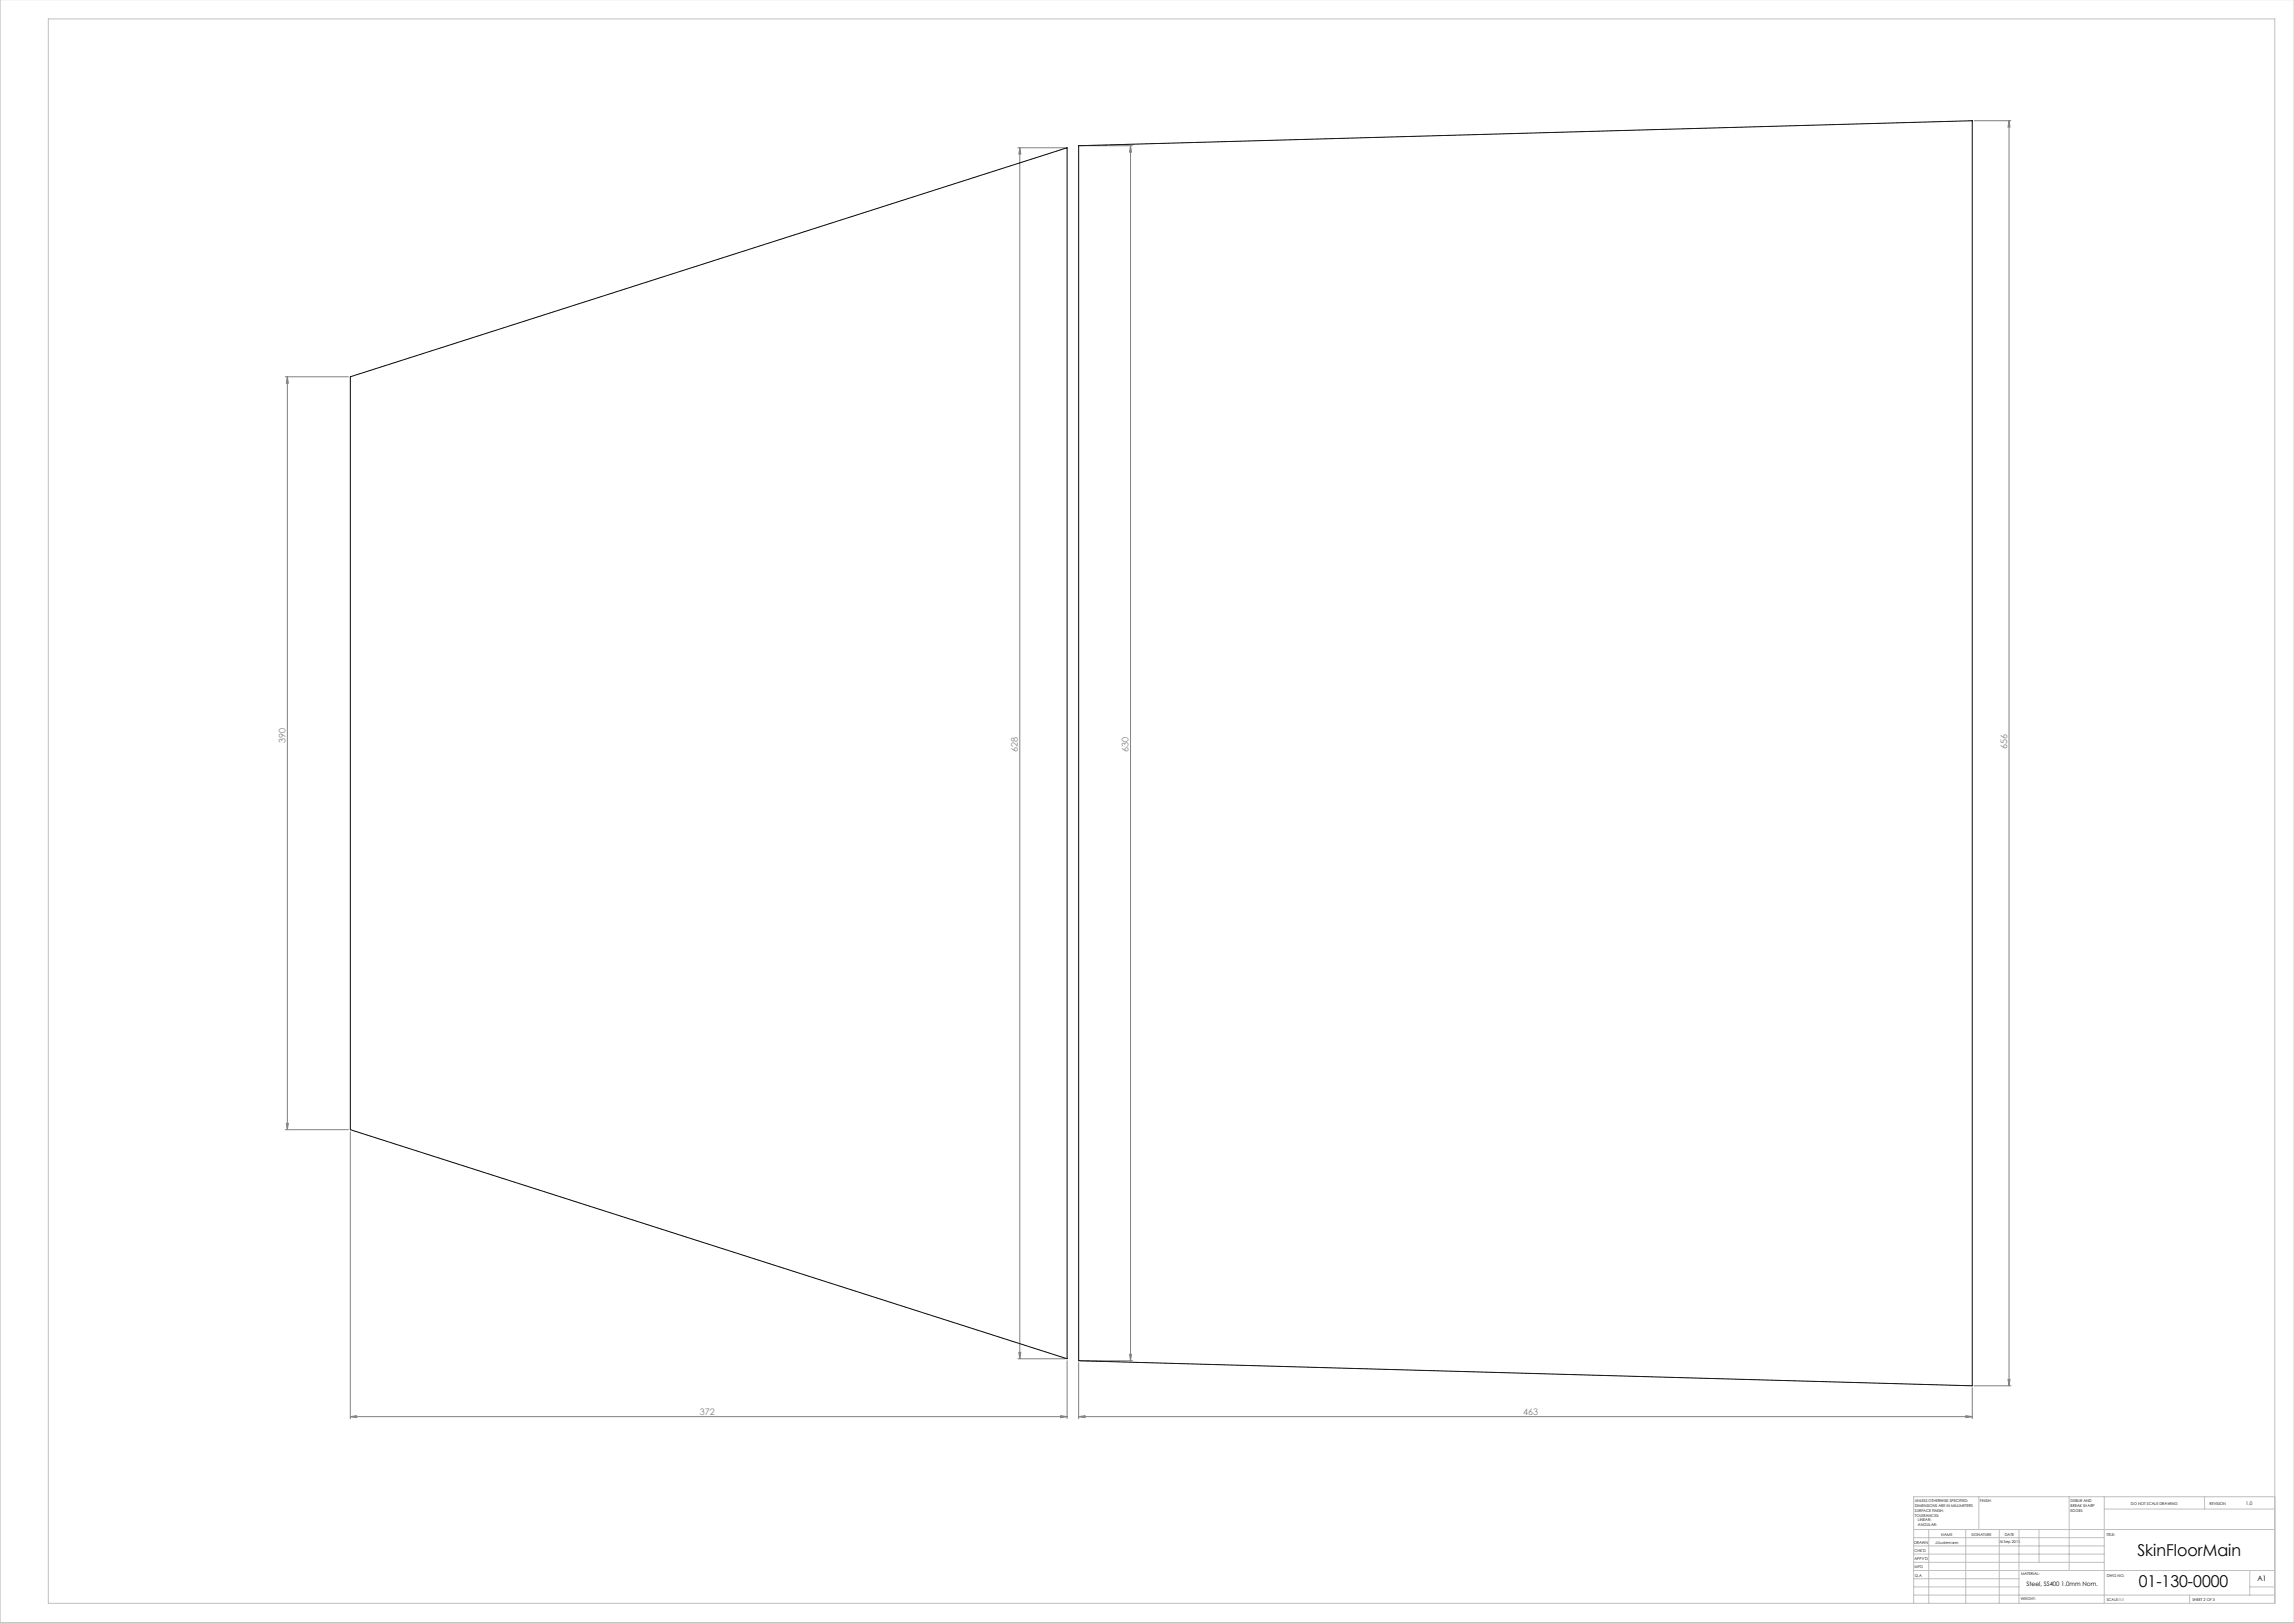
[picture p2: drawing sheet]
<svg xmlns="http://www.w3.org/2000/svg" width="1189mm" height="841mm" viewBox="0 0 1189 841" stroke-linecap="round" stroke-linejoin="round" font-family="sans-serif">
<defs><g id="words">
<g font-size="8.5">
<text x="1108" y="806">SkinFloorMain</text>
<text x="1109" y="822">01-130-0000</text>
</g>
<g font-size="4.7" fill="#808080">
<text x="148" y="385" transform="rotate(-90 148 385)">390</text>
<text x="528" y="390" transform="rotate(-90 528 390)">628</text>
<text x="585" y="390" transform="rotate(-90 585 390)">630</text>
<text x="1040" y="388" transform="rotate(-90 1040 388)">656</text>
<text x="363" y="733">372</text>
<text x="790" y="733">463</text>
</g>
<text font-size="3.9" x="1170" y="819">A1</text>
<text font-size="3.2" x="1050" y="822">Steel, SS400 1.0mm Nom.</text>
<text font-size="2.5" x="1164" y="780">1.0</text>
<g font-size="2">
<text x="992" y="778">UNLESS OTHERWISE SPECIFIED:</text>
<text x="1026" y="778">FINISH:</text>
<text x="1073" y="778">DEBUR AND</text>
<text x="1104" y="780">DO NOT SCALE DRAWING</text>
<text x="1145" y="780">REVISION</text>
<text x="992" y="781">DIMENSIONS ARE IN MILLIMETERS</text>
<text x="992" y="783">SURFACE FINISH:</text>
<text x="992" y="786">TOLERANCES:</text>
<text x="1073" y="781">BREAK SHARP</text>
<text x="1073" y="783">EDGES</text>
<text x="994" y="788">LINEAR:</text>
<text x="994" y="791">ANGULAR:</text>
<text x="1006" y="796">NAME</text>
<text x="1022" y="796">SIGNATURE</text>
<text x="1039" y="796">DATE</text>
<text x="1092" y="796">TITLE:</text>
<text x="992" y="800">DRAWN</text>
<text x="1003" y="800">JJLudemann</text>
<text x="1036" y="800">24 Sep 2013</text>
<text x="992" y="808">APPV'D</text>
<text x="992" y="804">CHK'D</text>
<text x="992" y="813">MFG</text>
<text x="993" y="817">Q.A</text>
<text x="1048" y="816">MATERIAL:</text>
<text x="1092" y="817">DWG NO.</text>
<text x="1047" y="829">WEIGHT:</text>
<text x="1092" y="829">SCALE:1:1</text>
<text x="1136" y="829">SHEET 2 OF 3</text>
</g>
</g></defs>
<g fill="none" stroke="#808080" stroke-width=".52">
<path d="M528 77h24M529 77v627M529 77v3h-1zM560 76h27M586 76v629M586 76v3h-1zM1023 63h19M1041 63v655M1041 63l1 3h-1zM148 195h33M149 195v390M149 195v4h-1z"/>
<path d="M148 585h33M148 582h1v3zM182 586v149M528 704h24M528 701h1v3zM553 705v30M559 706v29M560 705h27M585 702h1v3zM1022 719v16M1023 718h19M1041 715h1l-1 3z"/>
<path d="M182 734h3v1zM182 734h371M550 734h3l-3 1zM559 734h3v1zM559 734h463M1019 734h3l-3 1z"/>
</g>
<g fill="none" stroke="#c0c0c0" stroke-width=".52">
<path d="M0 0v841h1189M25 10h1154v821h-1154zM1026 776v17M1072 776v38M1091 776v55M1143 776v6M1179 776h-187v55M992 793h187M992 797h99M1000 793v38M1019 793v38M1036 793v38"/>
<path d="M1046 793v38M1057 793v17M1091 782h88M992 810h99M992 805h99M992 801h99M992 818h54M992 814h187M1166 814v13M992 827h187M992 822h54M1135 827v4"/>
<path d="M1166 822h13"/>
</g>
<g fill="#808080">
<path d="M559 734h3v1zM1019 734h3l-3 1z"/>
<path d="M585 702h1v3zM586 76v3h-1z"/>
<path d="M148 582h1v3zM149 195v4h-1z"/>
<path d="M529 77v3h-1zM528 701h1v3zM1041 63l1 3h-1zM1041 715h1l-1 3z"/>
<path d="M182 734h3v1zM550 734h3l-3 1z"/>
</g>
<path d="M559 76l463-13v655l-463-13zM182 195l371-118v627l-371-119z" fill="none" stroke="#000" stroke-width=".52"/>
<use href="#words"/>
</svg>
